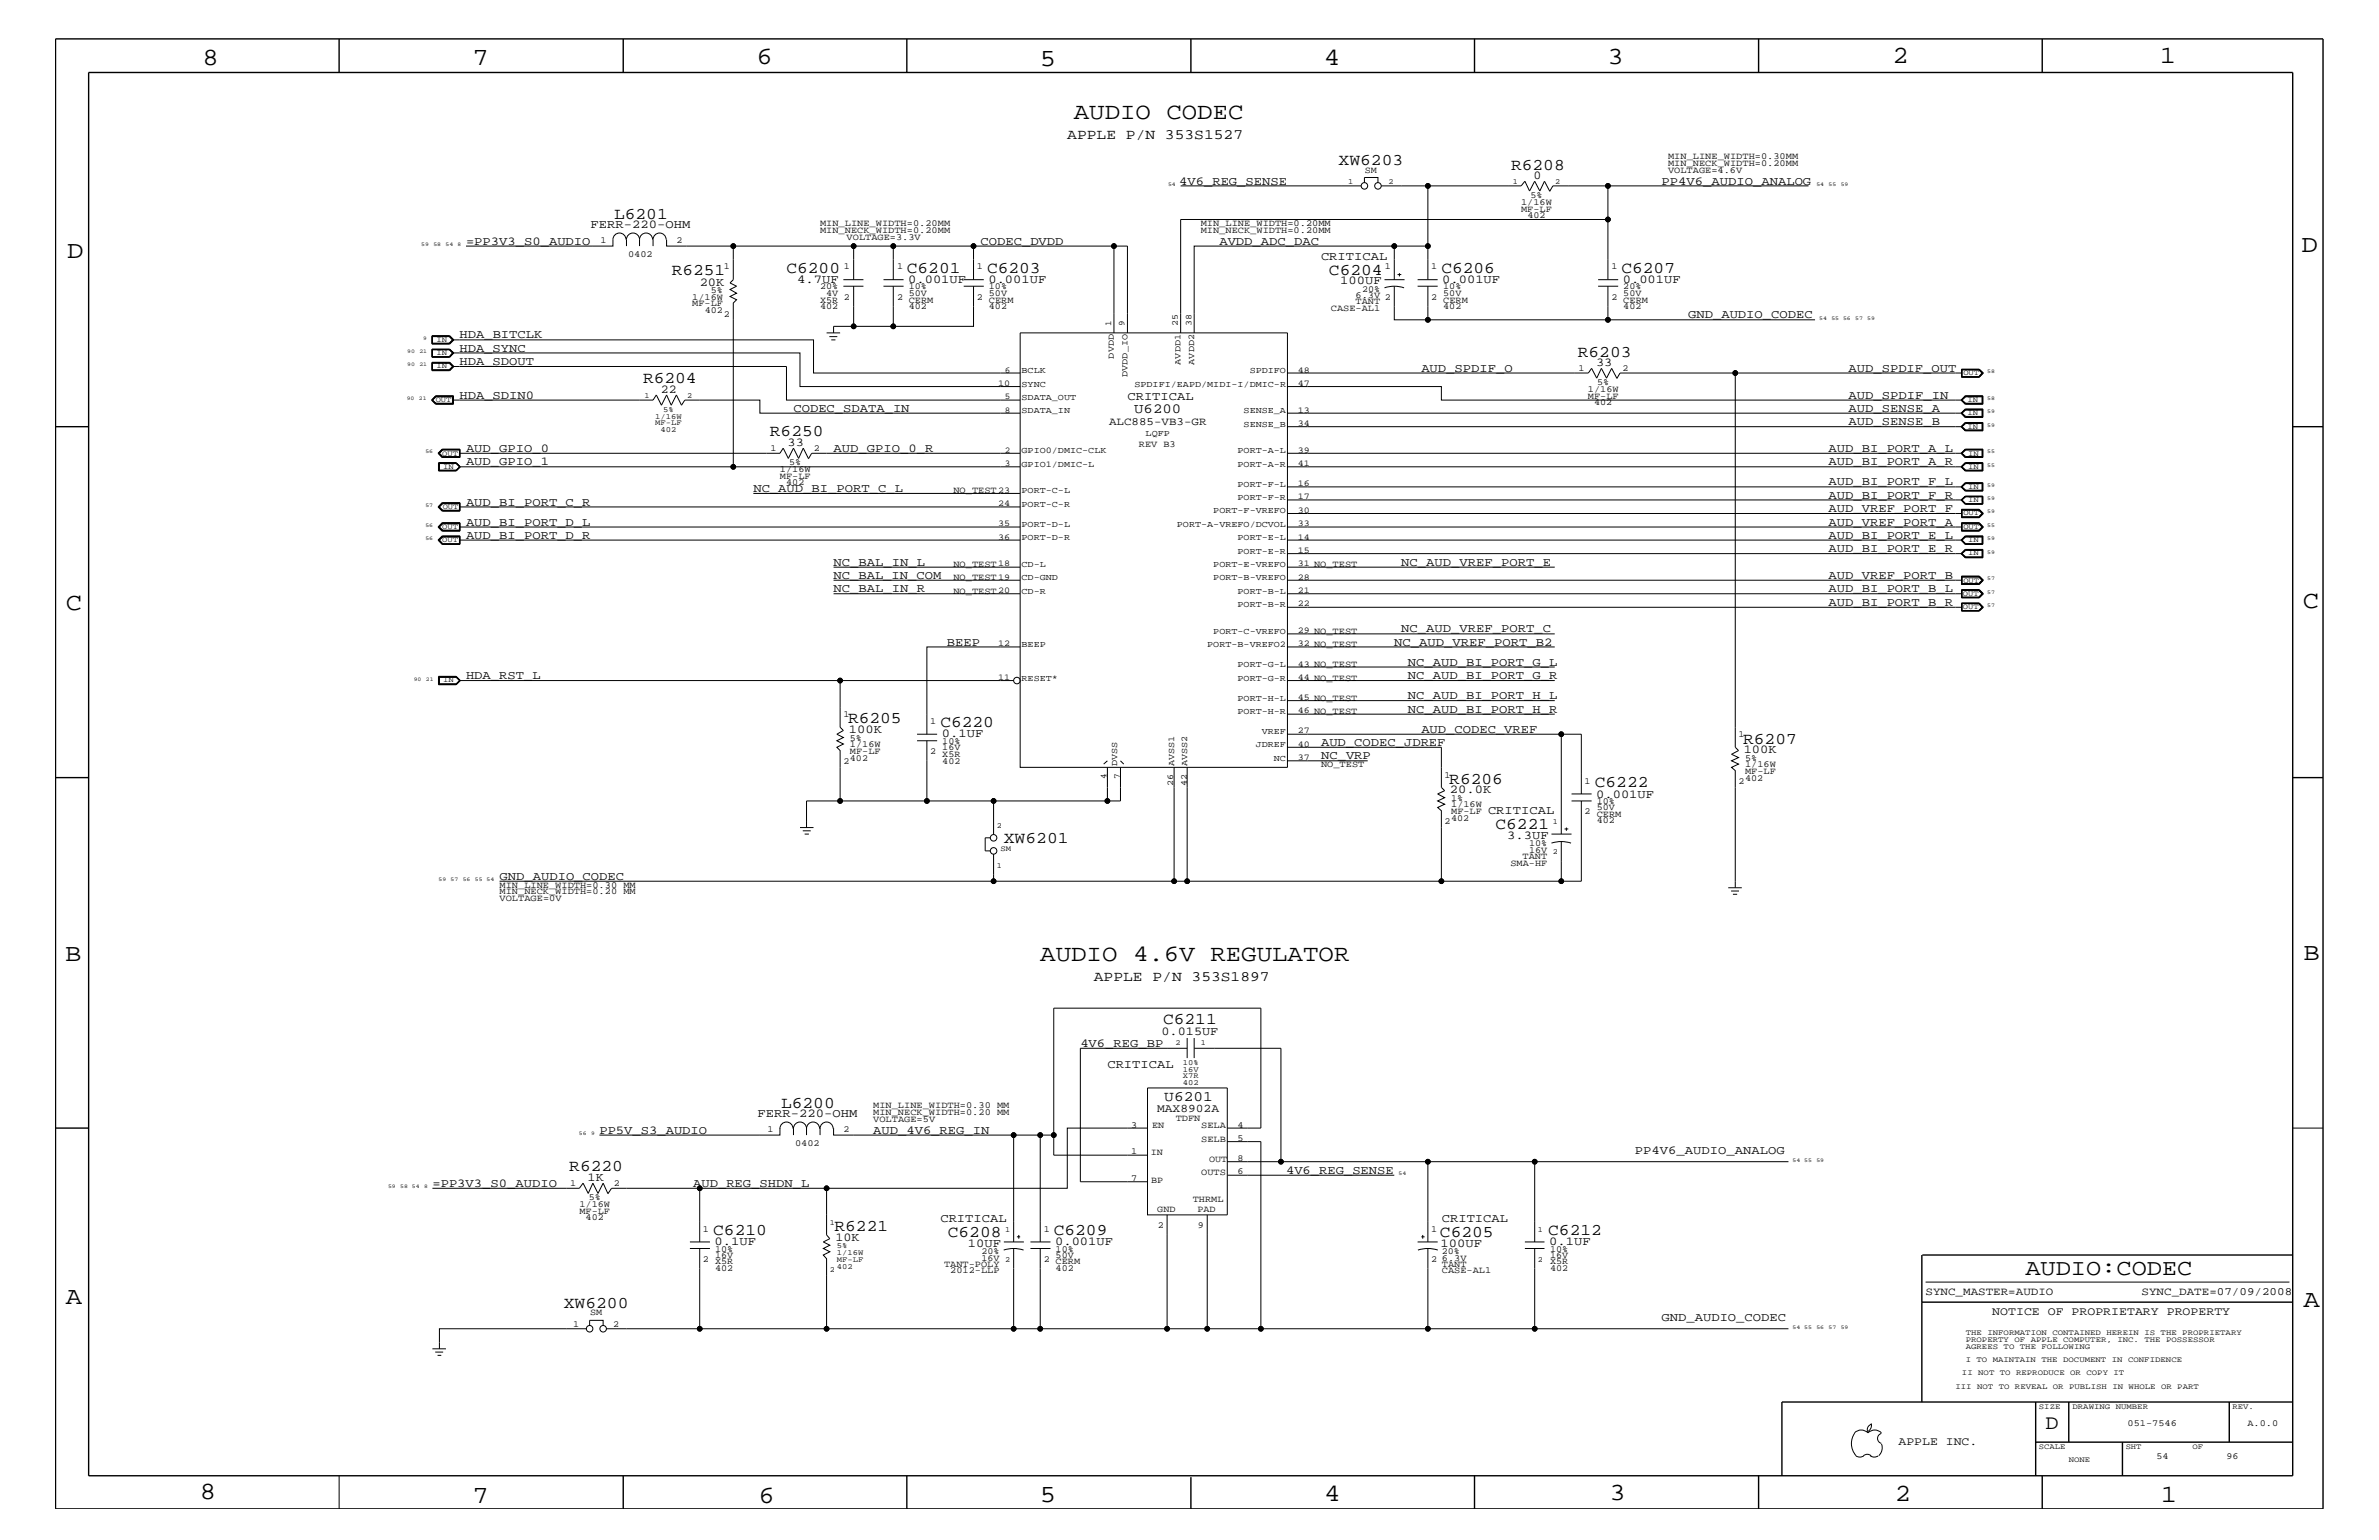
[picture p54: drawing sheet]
<svg xmlns="http://www.w3.org/2000/svg" width="432mm" height="279mm" viewBox="0 0 432 279" stroke-linecap="round" stroke-linejoin="round" font-family="sans-serif">
<defs><g id="words">
<g font-size="4.5">
<text x="36.7" y="11.7">8</text>
<text x="85.8" y="11.7">7</text>
<text x="137.3" y="11.5">6</text>
<text x="240.3" y="11.7">4</text>
<text x="291.8" y="11.5">3</text>
<text x="343.5" y="11.5">2</text>
<text x="392" y="11.5">1</text>
<text x="188.7" y="12.1">5</text>
<text x="12.2" y="46.8">D</text>
<text x="417.7" y="45.7">D</text>
<text x="11.9" y="110.6">C</text>
<text x="418" y="110.3">C</text>
<text x="11.9" y="174.3">B</text>
<text x="418.1" y="174.2">B</text>
<text x="11.9" y="236.7">A</text>
<text x="418.1" y="237.1">A</text>
<text x="36.2" y="271.9">8</text>
<text x="85.8" y="272.7">7</text>
<text x="137.7" y="272.7">6</text>
<text x="188.7" y="272.5">5</text>
<text x="240.4" y="272.3">4</text>
<text x="292.1" y="272.2">3</text>
<text x="343.9" y="272.3">2</text>
<text x="392.2" y="272.6">1</text>
</g>
<g font-size="4.2">
<text x="194.9" y="21.6">AUDIO CODEC</text>
<text x="188.8" y="174.4">AUDIO 4.6V REGULATOR</text>
</g>
<text font-size="4.1" x="367.6" y="231.3">AUDIO:CODEC</text>
<text font-size="3.7" x="371.3" y="259.3">D</text>
<g font-size="3">
<text x="243" y="30">XW6203</text>
<text x="274.3" y="30.8">R6208</text>
<text x="111.5" y="39.7">L6201</text>
<text x="121.9" y="50">R6251</text>
<text x="142.7" y="49.6">C6200</text>
<text x="164.6" y="49.6">C6201</text>
<text x="179.2" y="49.6">C6203</text>
<text x="241.2" y="49.9">C6204</text>
<text x="261.6" y="49.6">C6206</text>
<text x="294.3" y="49.6">C6207</text>
<text x="286.4" y="64.7">R6203</text>
<text x="116.7" y="69.5">R6204</text>
<text x="139.7" y="79.2">R6250</text>
<text x="153.9" y="131.3">R6205</text>
<text x="170.7" y="131.9">C6220</text>
<text x="316.4" y="134.9">R6207</text>
<text x="263.1" y="142.2">R6206</text>
<text x="289.5" y="142.9">C6222</text>
<text x="182.2" y="153">XW6201</text>
<text x="271.4" y="150.5">C6221</text>
<text x="211.1" y="185.9">C6211</text>
<text x="141.8" y="200.9">L6200</text>
<text x="103.3" y="212.5">R6220</text>
<text x="129.5" y="224.1">C6210</text>
<text x="151.5" y="223.4">R6221</text>
<text x="172" y="224.5">C6208</text>
<text x="191.3" y="224.1">C6209</text>
<text x="261.4" y="224.5">C6205</text>
<text x="281" y="224.1">C6212</text>
<text x="102.3" y="237.3">XW6200</text>
</g>
<g font-size="2.6">
<text x="193.7" y="25.3">APPLE P/N 353S1527</text>
<text x="198.5" y="178">APPLE P/N 353S1897</text>
<text x="211.3" y="199.8">U6201</text>
</g>
<text font-size="2.5" x="205.9" y="75">U6200</text>
<g font-size="2.2">
<text x="214" y="33.6">4V6_REG_SENSE</text>
<text x="278.3" y="32.5">0</text>
<text x="301.6" y="33.6">PP4V6_AUDIO_ANALOG</text>
<text x="107.2" y="41.4">FERR-220-OHM</text>
<text x="84.6" y="44.4">=PP3V3_S0_AUDIO</text>
<text x="178" y="44.4">CODEC_DVDD</text>
<text x="221.3" y="44.4">AVDD_ADC_DAC</text>
<text x="239.8" y="47.1">CRITICAL</text>
<text x="127" y="51.8">20K</text>
<text x="144.7" y="51.3">4.7UF</text>
<text x="164.8" y="51.3">0.001UF</text>
<text x="179.4" y="51.3">0.001UF</text>
<text x="243.2" y="51.6">100UF</text>
<text x="261.8" y="51.3">0.001UF</text>
<text x="294.6" y="51.3">0.001UF</text>
<text x="306.4" y="57.8">GND_AUDIO_CODEC</text>
<text x="83.4" y="61.4">HDA_BITCLK</text>
<text x="83.4" y="63.9">HDA_SYNC</text>
<text x="83.4" y="66.2">HDA_SDOUT</text>
<text x="120" y="71.2">22</text>
<text x="258" y="67.5">AUD_SPDIF_O</text>
<text x="289.7" y="66.4">33</text>
<text x="335.5" y="67.5">AUD_SPDIF_OUT</text>
<text x="83.4" y="72.3">HDA_SDIN0</text>
<text x="144" y="74.7">CODEC_SDATA_IN</text>
<text x="204.6" y="72.6">CRITICAL</text>
<text x="335.5" y="72.3">AUD_SPDIF_IN</text>
<text x="335.5" y="74.7">AUD_SENSE_A</text>
<text x="335.5" y="77.2">AUD_SENSE_B</text>
<text x="84.6" y="82">AUD_GPIO_0</text>
<text x="143" y="80.9">33</text>
<text x="151.3" y="82">AUD_GPIO_0_R</text>
<text x="331.9" y="82">AUD_BI_PORT_A_L</text>
<text x="84.6" y="84.4">AUD_GPIO_1</text>
<text x="136.7" y="89.3">NC_AUD_BI_PORT_C_L</text>
<text x="331.9" y="84.4">AUD_BI_PORT_A_R</text>
<text x="331.9" y="88.1">AUD_BI_PORT_F_L</text>
<text x="84.6" y="91.7">AUD_BI_PORT_C_R</text>
<text x="84.6" y="95.4">AUD_BI_PORT_D_L</text>
<text x="331.9" y="90.5">AUD_BI_PORT_F_R</text>
<text x="331.9" y="92.9">AUD_VREF_PORT_F</text>
<text x="331.9" y="95.4">AUD_VREF_PORT_A</text>
<text x="84.6" y="97.7">AUD_BI_PORT_D_R</text>
<text x="331.9" y="100.2">AUD_BI_PORT_E_R</text>
<text x="331.9" y="97.7">AUD_BI_PORT_E_L</text>
<text x="151.3" y="102.6">NC_BAL_IN_L</text>
<text x="151.3" y="105">NC_BAL_IN_COM</text>
<text x="151.3" y="107.5">NC_BAL_IN_R</text>
<text x="254.3" y="102.6">NC_AUD_VREF_PORT_E</text>
<text x="331.9" y="107.5">AUD_BI_PORT_B_L</text>
<text x="331.9" y="105">AUD_VREF_PORT_B</text>
<text x="331.9" y="109.9">AUD_BI_PORT_B_R</text>
<text x="171.9" y="117.2">BEEP</text>
<text x="253.1" y="117.2">NC_AUD_VREF_PORT_B2</text>
<text x="254.3" y="114.8">NC_AUD_VREF_PORT_C</text>
<text x="84.6" y="123.2">HDA_RST_L</text>
<text x="255.5" y="123.2">NC_AUD_BI_PORT_G_R</text>
<text x="255.5" y="120.8">NC_AUD_BI_PORT_G_L</text>
<text x="255.5" y="129.3">NC_AUD_BI_PORT_H_R</text>
<text x="255.5" y="126.9">NC_AUD_BI_PORT_H_L</text>
<text x="154.1" y="133">100K</text>
<text x="170.9" y="133.8">0.1UF</text>
<text x="239.8" y="135.3">AUD_CODEC_JDREF</text>
<text x="239.8" y="137.8">NC_VRP</text>
<text x="258" y="133">AUD_CODEC_VREF</text>
<text x="316.5" y="136.7">100K</text>
<text x="263.1" y="144">20.0K</text>
<text x="270.1" y="147.7">CRITICAL</text>
<text x="289.7" y="144.7">0.001UF</text>
<text x="273.6" y="152.2">3.3UF</text>
<text x="90.7" y="159.6">GND_AUDIO_CODEC</text>
<text x="196.1" y="189.9">4V6_REG_BP</text>
<text x="210.8" y="187.7">0.015UF</text>
<text x="201" y="193.7">CRITICAL</text>
<text x="137.5" y="202.6">FERR-220-OHM</text>
<text x="108.8" y="205.7">PP5V_S3_AUDIO</text>
<text x="158.5" y="205.7">AUD_4V6_REG_IN</text>
<text x="296.8" y="209.3">PP4V6_AUDIO_ANALOG</text>
<text x="78.5" y="215.3">=PP3V3_S0_AUDIO</text>
<text x="106.6" y="214.2">1K</text>
<text x="125.8" y="215.3">AUD_REG_SHDN_L</text>
<text x="233.4" y="213">4V6_REG_SENSE</text>
<text x="170.7" y="221.7">CRITICAL</text>
<text x="261.7" y="221.7">CRITICAL</text>
<text x="129.7" y="225.9">0.1UF</text>
<text x="151.6" y="225.2">10K</text>
<text x="175.7" y="226.2">10UF</text>
<text x="191.5" y="225.9">0.001UF</text>
<text x="261.5" y="226.2">100UF</text>
<text x="281.2" y="225.9">0.1UF</text>
<text x="301.6" y="239.6">GND_AUDIO_CODEC</text>
</g>
<g font-size="2.1">
<text x="210" y="201.7">MAX8902A</text>
<text x="361.6" y="238.6">NOTICE OF PROPRIETARY PROPERTY</text>
<text x="344.6" y="262.2">APPLE INC.</text>
</g>
<g font-size="2">
<text x="201.3" y="77.1">ALC885-VB3-GR</text>
<text x="349.5" y="235">SYNC_MASTER=AUDIO</text>
<text x="388.7" y="235">SYNC_DATE=07/09/2008</text>
</g>
<g font-size="1.7">
<text x="302.8" y="28.9">MIN_LINE_WIDTH=0.30MM</text>
<text x="247.7" y="31.4">SM</text>
<text x="277.8" y="35.9">5%</text>
<text x="302.8" y="31.4">VOLTAGE=4.6V</text>
<text x="302.8" y="30.2">MIN_NECK_WIDTH=0.20MM</text>
<text x="148.8" y="41">MIN_LINE_WIDTH=0.20MM</text>
<text x="217.9" y="41">MIN_LINE_WIDTH=0.20MM</text>
<text x="276.1" y="38.4">MF-LF</text>
<text x="276.1" y="37.2">1/16W</text>
<text x="277.2" y="39.6">402</text>
<text x="109" y="44.1">1</text>
<text x="114" y="46.6">0402</text>
<text x="122.8" y="44.1">2</text>
<text x="148.8" y="42.3">MIN_NECK_WIDTH=0.20MM</text>
<text x="153.7" y="43.5">VOLTAGE=3.3V</text>
<text x="217.9" y="42.3">MIN_NECK_WIDTH=0.20MM</text>
<text x="129" y="53.2">5%</text>
<text x="131.4" y="48.9">1</text>
<text x="148.8" y="52.5">20%</text>
<text x="149.9" y="53.6">4V</text>
<text x="153.2" y="48.9">1</text>
<text x="162.8" y="48.9">1</text>
<text x="164.9" y="53.6">50V</text>
<text x="164.9" y="52.5">10%</text>
<text x="177.3" y="48.9">1</text>
<text x="179.5" y="52.5">10%</text>
<text x="179.5" y="53.6">50V</text>
<text x="247.2" y="52.9">20%</text>
<text x="251.4" y="48.9">1</text>
<text x="259.8" y="48.9">1</text>
<text x="262" y="52.5">10%</text>
<text x="262" y="53.6">50V</text>
<text x="292.5" y="48.9">1</text>
<text x="294.6" y="53.6">50V</text>
<text x="294.6" y="52.5">20%</text>
<text x="125.6" y="55.6">MF-LF</text>
<text x="125.6" y="54.4">1/16W</text>
<text x="127.9" y="56.8">402</text>
<text x="131.4" y="57.4">2</text>
<text x="148.8" y="54.9">X5R</text>
<text x="148.8" y="56.1">402</text>
<text x="153.2" y="54.4">2</text>
<text x="162.8" y="54.4">2</text>
<text x="164.9" y="56.1">402</text>
<text x="164.9" y="54.9">CERM</text>
<text x="177.3" y="54.4">2</text>
<text x="179.5" y="56.1">402</text>
<text x="179.5" y="54.9">CERM</text>
<text x="241.6" y="56.4">CASE-AL1</text>
<text x="246" y="54.1">6.3V 2</text>
<text x="246" y="55.2">TANT</text>
<text x="259.8" y="54.4">2</text>
<text x="262" y="56.1">402</text>
<text x="262" y="54.9">CERM</text>
<text x="292.5" y="54.4">2</text>
<text x="294.6" y="54.9">CERM</text>
<text x="294.6" y="56.1">402</text>
<text x="286.5" y="67.3">1</text>
<text x="288.2" y="71.1">1/16W</text>
<text x="289.9" y="69.9">5%</text>
<text x="294.5" y="67.3">2</text>
<text x="288.2" y="72.3">MF-LF</text>
<text x="289.3" y="73.5">402</text>
<text x="139.9" y="81.9">1</text>
<text x="147.7" y="81.9">2</text>
<text x="206.7" y="81.1">REV B3</text>
<text x="141.6" y="85.6">1/16W</text>
<text x="141.6" y="86.9">MF-LF</text>
<text x="142.7" y="88.1">402</text>
<text x="143.3" y="84.4">5%</text>
<text x="173.1" y="89.5">NO_TEST23</text>
<text x="173.1" y="107.7">NO_TEST20</text>
<text x="173.1" y="102.9">NO_TEST18</text>
<text x="173.1" y="105.3">NO_TEST19</text>
<text x="153.1" y="130.2">1</text>
<text x="168.8" y="131.3">1</text>
<text x="154.3" y="135.6">1/16W</text>
<text x="154.3" y="134.4">5%</text>
<text x="154.3" y="136.8">MF-LF</text>
<text x="168.8" y="136.8">2 X5R</text>
<text x="171" y="135">10%</text>
<text x="171" y="136.1">16V</text>
<text x="315.6" y="133.8">1</text>
<text x="153.1" y="138.6">2</text>
<text x="154.3" y="138">402</text>
<text x="171" y="138.5">402</text>
<text x="239.8" y="139.2">NO_TEST</text>
<text x="262.2" y="141.1">1</text>
<text x="287.6" y="142.3">1</text>
<text x="315.6" y="142.3">2</text>
<text x="316.7" y="138">5%</text>
<text x="316.7" y="139.2">1/16W</text>
<text x="316.7" y="141.7">402</text>
<text x="316.7" y="140.4">MF-LF</text>
<text x="262.2" y="149.5">2</text>
<text x="263.4" y="149">402</text>
<text x="263.4" y="146.5">1/16W</text>
<text x="263.4" y="145.3">1%</text>
<text x="263.4" y="147.7">MF-LF</text>
<text x="287.6" y="147.7">2</text>
<text x="289.8" y="145.9">10%</text>
<text x="289.8" y="147">50V</text>
<text x="289.8" y="148.2">CERM</text>
<text x="289.8" y="149.4">402</text>
<text x="276.4" y="155.8">TANT</text>
<text x="277.5" y="154.7">16V</text>
<text x="277.5" y="153.5">10%</text>
<text x="90.7" y="161.1">MIN_LINE_WIDTH=0.30 MM</text>
<text x="274.2" y="157.1">SMA-HF</text>
<text x="90.7" y="163.5">VOLTAGE=0V</text>
<text x="90.7" y="162.2">MIN_NECK_WIDTH=0.20 MM</text>
<text x="158.5" y="203.5">VOLTAGE=5V</text>
<text x="158.5" y="201">MIN_LINE_WIDTH=0.30 MM</text>
<text x="158.5" y="202.3">MIN_NECK_WIDTH=0.20 MM</text>
<text x="213.4" y="203.4">TDFN</text>
<text x="139.3" y="205.3">1</text>
<text x="144.3" y="207.9">0402</text>
<text x="153.1" y="205.3">2</text>
<text x="205.3" y="204.6">3</text>
<text x="205.3" y="209.4">1</text>
<text x="208.9" y="209.6">IN</text>
<text x="209.1" y="204.7">EN</text>
<text x="218" y="207.1">SELB</text>
<text x="218" y="204.7">SELA</text>
<text x="224.6" y="204.6">4</text>
<text x="224.6" y="207">5</text>
<text x="103.5" y="215.3">1</text>
<text x="111.4" y="215.3">2</text>
<text x="205.3" y="214.2">7</text>
<text x="209" y="214.6">BP</text>
<text x="218" y="213.2">OUTS</text>
<text x="219.5" y="210.8">OUT</text>
<text x="224.6" y="210.7">8</text>
<text x="224.6" y="213">6</text>
<text x="105.2" y="219">1/16W</text>
<text x="105.2" y="220.2">MF-LF</text>
<text x="106.3" y="221.4">402</text>
<text x="106.8" y="217.8">5%</text>
<text x="210.1" y="219.8">GND</text>
<text x="216.5" y="218">THRML</text>
<text x="217.3" y="219.8">PAD</text>
<text x="127.6" y="223.5">1</text>
<text x="129.8" y="227.1">10%</text>
<text x="178.1" y="227.5">20%</text>
<text x="189.5" y="223.5">1</text>
<text x="191.6" y="227.1">10%</text>
<text x="210.1" y="222.8">2</text>
<text x="217.4" y="222.8">9</text>
<text x="259.8" y="223.5">1</text>
<text x="261.7" y="227.5">20%</text>
<text x="281.3" y="227.1">10%</text>
<text x="127.6" y="229">2 X5R</text>
<text x="129.8" y="228.2">16V</text>
<text x="129.8" y="230.7">402</text>
<text x="171.4" y="229.8">TANT-POLY</text>
<text x="172.5" y="231">2012-LLP</text>
<text x="178.1" y="228.7">16V</text>
<text x="189.5" y="229">2 CERM</text>
<text x="191.6" y="228.2">50V</text>
<text x="191.6" y="230.7">402</text>
<text x="259.8" y="229">2</text>
<text x="261.7" y="228.7">6.3V</text>
<text x="261.7" y="229.8">TANT</text>
<text x="261.7" y="231">CASE-AL1</text>
<text x="281.3" y="229.4">X5R</text>
<text x="281.3" y="228.2">16V</text>
<text x="281.3" y="230.7">402</text>
<text x="107.1" y="238.6">SM</text>
<text x="104" y="240.7">1</text>
<text x="111.3" y="240.7">2</text>
<text x="386.2" y="258.7">051-7546</text>
<text x="407.9" y="258.7">A.0.0</text>
<text x="391.4" y="264.7">54</text>
<text x="404.1" y="264.7">96</text>
</g>
<g font-size="1.6">
<text x="201.7" y="59.2" transform="rotate(-90 201.7 59.2)">1</text>
<text x="204.1" y="59.2" transform="rotate(-90 204.1 59.2)">9</text>
<text x="213.8" y="59.2" transform="rotate(-90 213.8 59.2)">25</text>
<text x="216.2" y="59.2" transform="rotate(-90 216.2 59.2)">38</text>
<text x="202.2" y="65.1" transform="rotate(-90 202.2 65.1)">DVDD</text>
<text x="181.2" y="70">10</text>
<text x="182.4" y="67.6">6</text>
<text x="185.4" y="70.1">SYNC</text>
<text x="185.4" y="67.7">BCLK</text>
<text x="204.6" y="68.4" transform="rotate(-90 204.6 68.4)">DVDD_IO</text>
<text x="205.9" y="70.1">SPDIFI/EAPD/MIDI-I/DMIC-R</text>
<text x="214.3" y="66.2" transform="rotate(-90 214.3 66.2)">AVDD1</text>
<text x="216.7" y="66.2" transform="rotate(-90 216.7 66.2)">AVDD2</text>
<text x="226.8" y="67.7">SPDIFO</text>
<text x="235.5" y="70">47</text>
<text x="235.5" y="67.6">48</text>
<text x="182.4" y="74.9">8</text>
<text x="182.4" y="72.4">5</text>
<text x="185.4" y="72.6">SDATA_OUT</text>
<text x="185.4" y="75">SDATA_IN</text>
<text x="225.7" y="75">SENSE_A</text>
<text x="225.7" y="77.4">SENSE_B</text>
<text x="235.5" y="74.9">13</text>
<text x="235.5" y="77.3">34</text>
<text x="182.4" y="82.2">2</text>
<text x="185.4" y="82.2">GPIO0/DMIC-CLK</text>
<text x="207.9" y="79">LQFP</text>
<text x="224.6" y="82.2">PORT-A-L</text>
<text x="235.5" y="82.2">39</text>
<text x="182.4" y="84.5">3</text>
<text x="185.4" y="84.7">GPIO1/DMIC-L</text>
<text x="185.4" y="89.5">PORT-C-L</text>
<text x="224.6" y="88.3">PORT-F-L</text>
<text x="224.6" y="84.7">PORT-A-R</text>
<text x="235.5" y="84.5">41</text>
<text x="235.5" y="88.2">16</text>
<text x="181.2" y="91.8">24</text>
<text x="181.2" y="95.4">35</text>
<text x="185.4" y="95.6">PORT-D-L</text>
<text x="185.4" y="92">PORT-C-R</text>
<text x="213.6" y="95.6">PORT-A-VREFO/DCVOL</text>
<text x="220.2" y="93.2">PORT-F-VREFO</text>
<text x="224.6" y="90.7">PORT-F-R</text>
<text x="235.5" y="95.4">33</text>
<text x="235.5" y="90.6">17</text>
<text x="235.5" y="93.1">30</text>
<text x="181.2" y="97.9">36</text>
<text x="185.4" y="98">PORT-D-R</text>
<text x="224.6" y="100.4">PORT-E-R</text>
<text x="224.6" y="98">PORT-E-L</text>
<text x="235.5" y="97.9">14</text>
<text x="235.5" y="100.4">15</text>
<text x="185.4" y="107.7">CD-R</text>
<text x="185.4" y="105.3">CD-GND</text>
<text x="185.4" y="102.9">CD-L</text>
<text x="220.2" y="102.9">PORT-E-VREFO</text>
<text x="220.2" y="105.3">PORT-B-VREFO</text>
<text x="224.6" y="107.7">PORT-B-L</text>
<text x="235.5" y="107.6">21</text>
<text x="235.5" y="105.2">28</text>
<text x="235.5" y="102.7">31 NO_TEST</text>
<text x="224.6" y="110.2">PORT-B-R</text>
<text x="235.5" y="110">22</text>
<text x="181.2" y="117.3">12</text>
<text x="185.4" y="117.4">BEEP</text>
<text x="219.1" y="117.4">PORT-B-VREFO2</text>
<text x="220.2" y="115">PORT-C-VREFO</text>
<text x="235.5" y="117.3">32 NO_TEST</text>
<text x="235.5" y="114.8">29 NO_TEST</text>
<text x="181.2" y="123.4">11</text>
<text x="185.4" y="123.5">RESET*</text>
<text x="224.6" y="123.5">PORT-G-R</text>
<text x="224.6" y="121">PORT-G-L</text>
<text x="235.5" y="120.9">43 NO_TEST</text>
<text x="235.5" y="123.4">44 NO_TEST</text>
<text x="224.6" y="129.6">PORT-H-R</text>
<text x="224.6" y="127.1">PORT-H-L</text>
<text x="235.5" y="127">45 NO_TEST</text>
<text x="235.5" y="129.4">46 NO_TEST</text>
<text x="227.9" y="135.6">JDREF</text>
<text x="229" y="133.2">VREF</text>
<text x="235.5" y="135.5">40</text>
<text x="235.5" y="137.9">37</text>
<text x="235.5" y="133">27</text>
<text x="200.8" y="141.4" transform="rotate(-90 200.8 141.4)">4</text>
<text x="202.8" y="139" transform="rotate(-90 202.8 139)">DVSS</text>
<text x="203.3" y="141.4" transform="rotate(-90 203.3 141.4)">7</text>
<text x="212.9" y="142.6" transform="rotate(-90 212.9 142.6)">26</text>
<text x="213.1" y="139" transform="rotate(-90 213.1 139)">AVSS1</text>
<text x="215.4" y="142.6" transform="rotate(-90 215.4 142.6)">42</text>
<text x="215.5" y="139" transform="rotate(-90 215.5 139)">AVSS2</text>
<text x="231.2" y="138">NC</text>
</g>
<g font-size="1.4">
<text x="244.7" y="33.4">1</text>
<text x="252" y="33.4">2</text>
<text x="274.6" y="33.4">1</text>
<text x="282.3" y="33.4">2</text>
<text x="79.2" y="62">IN</text>
<text x="79.2" y="64.5">IN</text>
<text x="79.2" y="66.8">IN</text>
<text x="356.4" y="68.1">OUT</text>
<text x="79.1" y="72.9">OUT</text>
<text x="117" y="72.2">1</text>
<text x="118.9" y="77.2">MF-LF</text>
<text x="118.9" y="76">1/16W</text>
<text x="120.4" y="74.7">5%</text>
<text x="124.7" y="72.2">2</text>
<text x="357.1" y="72.9">IN</text>
<text x="357.1" y="75.4">IN</text>
<text x="357.1" y="77.8">IN</text>
<text x="80.3" y="82.7">OUT</text>
<text x="119.9" y="78.3">402</text>
<text x="357.2" y="82.7">IN</text>
<text x="80.4" y="85">IN</text>
<text x="357.2" y="85">IN</text>
<text x="357.2" y="88.7">IN</text>
<text x="80.3" y="96">OUT</text>
<text x="80.3" y="92.3">OUT</text>
<text x="356.4" y="96">OUT</text>
<text x="356.4" y="93.5">OUT</text>
<text x="357.2" y="91.1">IN</text>
<text x="80.3" y="98.4">OUT</text>
<text x="357.2" y="98.4">IN</text>
<text x="357.2" y="100.8">IN</text>
<text x="356.4" y="105.7">OUT</text>
<text x="356.3" y="108.1">OUT</text>
<text x="356.3" y="110.5">OUT</text>
<text x="80.4" y="123.8">IN</text>
<text x="281.9" y="149.5">1</text>
<text x="180.9" y="150.1">2</text>
<text x="181.6" y="154.4">SM</text>
<text x="281.9" y="155">2</text>
<text x="180.9" y="157.4">1</text>
<text x="213.4" y="189.5">2</text>
<text x="217.9" y="189.5">1</text>
<text x="214.7" y="195.6">X7R</text>
<text x="214.7" y="194.4">16V</text>
<text x="214.7" y="193.2">10%</text>
<text x="214.7" y="196.8">402</text>
<text x="150.6" y="222.3">1</text>
<text x="151.9" y="226.5">5%</text>
<text x="151.9" y="227.7">1/16W</text>
<text x="182.5" y="223.5">1</text>
<text x="279.1" y="223.5">1</text>
<text x="150.6" y="230.7">2</text>
<text x="151.9" y="229">MF-LF</text>
<text x="151.9" y="230.2">402</text>
<text x="182.5" y="229">2</text>
<text x="279.1" y="229">2</text>
<text x="356.8" y="242.3">THE INFORMATION CONTAINED HEREIN IS THE PROPRIETARY</text>
<text x="356.8" y="243.5">PROPERTY OF APPLE COMPUTER, INC. THE POSSESSOR</text>
<text x="356.8" y="244.7">AGREES TO THE FOLLOWING</text>
<text x="354.9" y="252">III NOT TO REVEAL OR PUBLISH IN WHOLE OR PART</text>
<text x="356.1" y="249.5">II NOT TO REPRODUCE OR COPY IT</text>
<text x="356.8" y="247.1">I TO MAINTAIN THE DOCUMENT IN CONFIDENCE</text>
<text x="370.1" y="255.6">SIZE</text>
<text x="376.2" y="255.6">DRAWING NUMBER</text>
<text x="405.2" y="255.6">REV.</text>
<text x="370.1" y="262.9">SCALE</text>
<text x="385.8" y="262.9">SHT</text>
<text x="397.9" y="262.9">OF</text>
<text x="375.5" y="265.3">NONE</text>
</g>
<g font-size="1">
<text x="212" y="33.7">54</text>
<text x="329.7" y="33.7">54</text>
<text x="331.9" y="33.7">55</text>
<text x="334.1" y="33.7">59</text>
<text x="76.5" y="44.6">59</text>
<text x="78.7" y="44.6">58</text>
<text x="80.9" y="44.6">54</text>
<text x="83.1" y="44.6">8</text>
<text x="330.2" y="58">54</text>
<text x="332.4" y="58">55 56</text>
<text x="336.7" y="58">57</text>
<text x="338.9" y="58">59</text>
<text x="73.9" y="64">90</text>
<text x="76.1" y="64">21</text>
<text x="76.8" y="61.7">9</text>
<text x="73.9" y="66.5">90</text>
<text x="76.1" y="66.5">21</text>
<text x="360.7" y="67.7">58</text>
<text x="73.8" y="72.6">90</text>
<text x="76" y="72.6">21</text>
<text x="360.7" y="72.6">58</text>
<text x="360.7" y="75">59</text>
<text x="360.7" y="77.4">59</text>
<text x="77.2" y="82.2">56</text>
<text x="360.7" y="82.2">55</text>
<text x="360.7" y="84.7">55</text>
<text x="360.7" y="88.3">59</text>
<text x="77.2" y="95.6">56</text>
<text x="77.2" y="92">57</text>
<text x="360.7" y="95.6">55</text>
<text x="360.7" y="93.2">59</text>
<text x="360.7" y="90.7">59</text>
<text x="77.2" y="98">56</text>
<text x="360.7" y="98">59</text>
<text x="360.7" y="100.4">59</text>
<text x="360.7" y="105.3">57</text>
<text x="360.7" y="107.7">57</text>
<text x="360.7" y="110.2">57</text>
<text x="75.1" y="123.5">90</text>
<text x="77.3" y="123.5">21</text>
<text x="79.6" y="159.9">59</text>
<text x="81.8" y="159.9">57</text>
<text x="84" y="159.9">56</text>
<text x="86.2" y="159.9">55 54</text>
<text x="105.1" y="205.9">56</text>
<text x="107.3" y="205.9">9</text>
<text x="70.4" y="215.6">59</text>
<text x="72.6" y="215.6">58 54</text>
<text x="77" y="215.6">8</text>
<text x="253.8" y="213.2">54</text>
<text x="325.4" y="210.8">54 55</text>
<text x="329.7" y="210.8">59</text>
<text x="325.4" y="241.1">54 55</text>
<text x="329.7" y="241.1">56</text>
<text x="331.9" y="241.1">57</text>
<text x="334.1" y="241.1">59</text>
</g>
</g></defs>
<g fill="none" stroke="#000" stroke-width=".18">
<path d="M214.3 33.7h32.8M247.7 33.1v-.9h2.4v.9M250.7 33.7h25.4l.7-.8 .8 1.8 1-1.8 .9 1.8 .8-1.8 1 1.8M259.2 33.7v17M291.8 33.7v17M291.8 39.8h-77.5v20.6M328.3 33.7h-46.4l-.6 1M113.6 43.5a1.19 1.19 0 0 0-1.2-1.2 1.19 1.19 0 0 0-1.1 1.2v1.1h-26.7M116.1 43.5a1.19 1.19 0 0 1 1.2-1.2 1.19 1.19 0 0 1 1.1 1.2M116.1 43.5a1.19 1.19 0 0 0-1.2-1.2 1.19 1.19 0 0 0-1.2 1.2v1.1M116.1 43.5v1.1M120.9 43.5a1.19 1.19 0 0 0-1.2-1.2 1.19 1.19 0 0 0-1.2 1.2v1.1"/>
<path d="M121 43.5v1.1h41.1M133.1 44.6v6.1l-.6 .6 1.2 .6-1.2 .6 1.2 .7-1.2 .6 1.2 .6-.6 .6v29.7h-49.7M153.1 51.9h3.6M153.1 50.7h3.6M154.9 51.9v7.3h-3.6v1.2M154.9 44.6v6.1M154.9 59.2h7.2M160.4 51.9h3.6M160.4 50.7h3.6M162.1 51.9v7.3h14.6v-7.3M174.9 51.9h3.7M174.9 50.7h3.7"/>
<path d="M176.7 44.6h-14.6v6.1M202.2 44.6h-25.5v6.1M202.2 44.6h2.4v15.8M202.2 44.6v15.8M251.3 52.2a5.7 5.7 0 0 1 3.5 0M251.3 50.7h3.6M253.1 51.9v6.1h6.1v-6.1M253.1 44.6v6.1M253.7 49.8h.6M254 49.6v.6M257.3 51.9h3.6M257.3 50.7h3.6"/>
<path d="M259.2 44.6h-42.5v15.8M259.2 58h32.6M290.1 51.9h3.6M290.1 50.7h3.6M291.8 51.9v6.1h37.6M78.4 60.9h3.2l.8 .8-.8 .7h-3.2zM78.4 65.7h3.2l.8 .8-.8 .8h-3.2zM78.4 62.3h3.2M78.4 61h3.2M78.4 67.2h3.2M78.4 65.8h3.2M78.5 61v1.3"/>
<path d="M78.5 63.4h3.1l.6 .6-.6 .7h-3.1zM78.5 65.8v1.4M78.5 61.1h3l.6 .6M78.5 65.9h3l.6 .6M78.5 72.6l.7 .6M78.5 72.6l.7-.6h2.9v1.2M79.1 71.8h3.2v1.5h-3.2l-.8-.7zM79.1 71.9h3.1v1.3h-3.1l-.6-.6zM79.1 71.8l-.7 .8 .7 .7h3.2M81.5 63.4l.6 .6M81.6 61l.6 .7-.6 .6M81.6 63.4h-3.2v1.4h3.2"/>
<path d="M81.6 61l.7 .7-.7 .6M81.6 63.4l.8 .6-.8 .8M81.6 63.4l.7 .6-.7 .8M81.6 65.8l.6 .7-.6 .7M81.6 65.8l.7 .7-.7 .7M82.1 61.7h65.6v6h37.5M82.1 66.5h60.6v6.1h42.5M82.1 72.6h36.4l.6-.9 1 1.8 .9-1.8 .8 1.8 1-1.8 .9 1.8 .6-.9h13.6v2.4h47.3M82.1 64h63.1v6.1h40M82.1 61.7l-.6 .6h-3M82.1 64l-.6 .7M82.1 66.5l-.6 .6h-3"/>
<path d="M150 60.4h2.5M150.5 61.1h1.5M150.9 61.7h.7M185.2 60.4h48.5v78.8h-48.5zM233.7 70.1h27.9v2.5h94.5M233.7 67.7h54.6l.6-.9 .9 1.8 .9-1.8 .9 1.8 .9-1.8 1 1.8M233.7 75h122.4M233.7 77.4h122.4M315 67.7v67.9l.6 .6-1.3 .6 1.3 .6-1.3 .6 1.3 .6-1.3 .6 .7 .6v21.3M355.9 72.6l.8-.8h3.2v1.5h-3.2zM355.9 75l.8-.8h3.2v1.5h-3.2zM355.9 77.4l.8-.7h3.2v1.5h-3.2z"/>
<path d="M356 72.6l.7 .6h3.1M356 75l.7-.7h3.1v1.4M356 77.4l.7-.7h3.1v1.4h-3.1zM356 75l.7 .6h3.1M356 75l.7 .7M356.1 72.6l.7-.6h2.9v1.2M356.1 67.7h-62.1l-.5 1M356.1 72.6l.7 .6M356.1 77.4l.7-.6h2.9v1.2h-2.9zM356.7 71.8l-.7 .8M356.8 74.4l-.7 .6M359.2 67.1h-3.1v1.3h3.1"/>
<path d="M359.2 67.1l.6 .6-.6 .7M359.2 67.1l.5 .6-.5 .7M359.2 67h-3.2v1.4h3.2M359.2 67l.8 .7-.8 .7M359.2 67l.7 .7-.7 .7M359.7 74.4v1.2h-2.9l-.7-.6M359.8 71.8v1.5h-3.1l-.7-.7M359.8 71.9h-3.1l-.7 .7M359.8 74.4h-3.1l-.7 .6M79.6 83.9h3.2l.8 .8-.8 .8h-3.2zM79.7 84h3.1l.7 .7-.7 .7h-3.1zM79.7 95.6l.6-.7h3.1v1.3h-3.1z"/>
<path d="M79.8 84.1h3l.6 .6-.6 .6h-3zM80.3 81.5h3.2v1.5h-3.2l-.8-.8zM80.3 91.2h3.2v1.5h-3.2l-.8-.7zM80.3 94.9h3.2v1.5h-3.2l-.8-.8zM80.3 97.2h3.2v1.5h-3.2l-.8-.7zM80.3 94.9l-.7 .7 .7 .7h3.2M80.3 91.2l-.7 .8 .7 .7h3.2M80.3 81.6l-.6 .6 .6 .7h3.1v-1.3M80.3 92.7l-.6-.7 .6-.7h3.1v1.4M80.3 97.4h3.1v1.3h-3.1M80.3 97.4l-.6 .6 .6 .7M80.3 97.4l-.5 .6 .5 .7"/>
<path d="M83.4 91.4h-3.1l-.5 .6 .5 .6h3.1M83.4 81.6h-3.1l-.5 .6 .5 .6h3.1M83.4 82.2h58.2l.6-.9 .9 1.9 .9-1.9 .9 1.9 .9-1.9 .9 1.9M83.4 95h-3.1l-.5 .6 .5 .6M83.4 95.6h101.8M83.4 98h101.8M83.4 92h101.8M83.5 81.6h-3.2l-.7 .6 .7 .8M83.5 97.3h-3.2l-.7 .7 .7 .7M133.1 84.7h52.1M136.7 89.5h48.5M185.2 82.2h-37.9l-.6 1.1"/>
<path d="M233.7 82.2h122.4M233.7 95.6h122.4M233.7 98h122.4M233.7 84.7h122.4M233.7 93.2h122.4M233.7 88.3h122.4M233.7 90.7h122.4M355.9 82.2l.8-.7h3.2v1.5h-3.2zM355.9 98l.8-.8h3.2v1.5h-3.2zM355.9 84.7l.8-.8h3.2v1.6h-3.2zM355.9 88.3l.8-.7h3.2v1.5h-3.2zM356 82.2l.7 .7h3.1"/>
<path d="M356 82.2l.7-.6h3.1v1.4M356 94.9h3.2l.8 .7-.8 .8h-3.2zM356 98l.7 .7h3.1M356 98l.7-.7h3.1v1.4M356 90.7l.7 .7h3.1M356 92.4h3.2l.8 .8-.8 .7h-3.2zM356 84.7l.7-.7h3.1v1.4h-3.1zM356 82.2l.7 .8M356 92.5h3.2l.7 .7-.7 .6h-3.2M356 90.7l.7 .8M356 98l.7 .7M356.1 82.2l.7-.6h2.9v1.2h-2.9z"/>
<path d="M356.1 84.7l.7-.6h2.9v1.2h-2.9zM356.1 88.3l.7-.6h2.9v1.2h-2.9zM356.1 94.9h3.1l.6 .7-.6 .6h-3.1zM356.1 95h3.1l.5 .6-.5 .6M356.1 92.6h3.1l.5 .6-.5 .6h-3.1M356.1 92.5v1.3M356.7 90h3.2v1.5h-3.2M356.7 87.7h3.1v1.3h-3.1l-.7-.7zM356.7 99.8h3.1v1.3h-3.1l-.7-.7zM356.7 90l-.8 .7 .8 .8M356.7 90l-.7 .7M356.8 90.1l-.7 .6 .7 .7"/>
<path d="M356.8 97.4l-.7 .6 .7 .7M359.2 92.5l.6 .7-.6 .6M359.2 94.9l.7 .7-.7 .7h-3.2M359.7 90.1v1.3M359.7 97.4v1.3M359.8 97.4h-3.1l-.7 .6M359.8 90v1.5M359.8 90.1h-3.1l-.7 .6M151.3 105.3h33.9M151.3 107.7h33.9M151.3 102.9h33.9M185.2 117.4h-17v15.8"/>
<path d="M233.7 105.3h122.4M233.7 107.7h122.4M233.7 110.2h122.4M233.7 102.9h48.5M233.7 117.4h48.5M233.7 100.4h122.4M233.7 115h48.5M355.9 100.4l.8-.7h3.2v1.5h-3.2zM356 104.5h3.2l.8 .8-.8 .7h-3.2zM356 107h3.2l.8 .7-.8 .8h-3.2zM356 104.6h3.2l.7 .7-.7 .7M356 107h3.2l.7 .7-.7 .7h-3.2"/>
<path d="M356.1 107.1h3.1l.5 .6-.5 .6h-3.1M356.1 100.4l.7-.5h2.9v1.1h-2.9zM356.1 104.7h3.1l.6 .6-.6 .6h-3.1zM356.1 107v1.4M359.2 109.5l.5 .7-.5 .6M359.2 109.5h-3.1v1.3h3.1M359.2 104.7l.5 .6-.5 .6h-3.1M359.2 107l.6 .7-.6 .7M359.2 109.5l.6 .7-.6 .6M359.2 109.4h-3.2v1.5h3.2M359.2 109.4l.8 .8-.8 .7M359.2 109.4l.7 .8-.7 .7"/>
<path d="M79.6 122.7h3.2l.8 .8-.8 .7h-3.2zM79.7 122.8h3.1l.7 .7-.7 .6h-3.1zM79.8 122.9h3l.6 .6-.6 .6h-3zM83.4 123.5h69.1M166.5 134.4h3.6M166.5 133.2h3.6M168.2 134.4v10.9h12.1M184 123.5h-31.5v8.4l.6 .6-1.2 .7 1.2 .6-1.2 .6 1.2 .6-1.2 .6 .6 .6v9.1h15.7M201 139.2v6.1h2.4v-6.1M201 138l-.7 .6M203.4 138l.6 .6M213.1 139.2v20.7h48.5"/>
<path d="M215.5 139.2v20.7M233.7 135.6h27.9v7.3l.6 .6-1.3 .5 1.3 .7-1.3 .6 1.3 .6-1.3 .6 .7 .6v12.8h21.8M233.7 133.2h49.7v18.1M233.7 123.5h48.5M233.7 121h48.5M233.7 127.1h48.5M233.7 138h14.5M233.7 129.6h48.5M283.4 133.2h3.6v10.8M90.7 159.9h122.4M145.2 150.1h2.5M145.7 150.7h1.5"/>
<path d="M146.1 151.3h.7M152.5 145.3h-6.1v4.8M179.7 152h-.9v2.4h.9M180.3 145.3h20.7M180.3 145.3v6M180.3 155v4.9M281.6 153a5.8 5.8 0 0 1 3.6 0M281.6 151.3h3.6M283.4 152.6v7.3M284 150.4h.6M284.3 150.1v.6M285.2 145.3h3.7"/>
<path d="M285.2 144h3.7M287 145.3v14.6h-3.6M313.7 161.1h2.4M314.2 161.7h1.4M314.5 162.2h.8M208.3 197.4h14.5v23h-14.5zM215.5 190.2h-19.4v24.2h12.2M215.5 188.3v3.7M216.7 188.3v3.7M216.7 190.2h15.8v20.6M78.5 215.6h26.7l.6-.9 1 1.8 .8-1.8 .9 1.8 1-1.8 .8 1.8M127 215.6v9.7"/>
<path d="M141.6 204.7v1.2h-32.8M141.6 204.8a1.19 1.19 0 0 1 1.1-1.2 1.19 1.19 0 0 1 1.2 1.2M144 204.8a1.19 1.19 0 0 1 1.2-1.2 1.19 1.19 0 0 1 1.2 1.2 1.19 1.19 0 0 1 1.2-1.2 1.19 1.19 0 0 1 1.2 1.2M144 204.7v1.2M146.4 204.7v1.2M148.8 204.8a1.19 1.19 0 0 1 1.2-1.2 1.19 1.19 0 0 1 1.2 1.2M148.8 204.7v1.2M150 215.6h-39l-.7 1M151.3 204.7v1.2h32.7M188.8 205.9h-4.8v19.4M191.3 205.9h-2.5v19.4M208.3 204.7h-14.6v10.9h-43.7v8.5l.6 .6-1.2 .6 1.2 .6-1.2 .6 1.2 .6-1.2 .6 .6 .7v12.7"/>
<path d="M222.8 207.1h6.1v34h30.3M222.8 204.7h6.1v-21.8h-37.6v26.7h17M222.8 210.8h36.4M222.8 213.2h30.3M278.6 210.8h-19.4v14.5M324.6 210.8h-46v14.5M416.1 204.7h5.5M125.2 226.5h3.7M125.2 225.3h3.7M127 226.5v14.6h-16.9M182.2 226.8a5.8 5.8 0 0 1 3.6 0M182.2 225.3h3.6"/>
<path d="M184 226.5v14.6h4.8M184.6 224.4h.6M184.9 224.1v.6M187 226.5h3.7M187 225.3h3.7M188.8 226.5v14.6M211.8 220.4v20.7h7.3v-20.7M257.3 225.3h3.6M257.4 226.8a5.8 5.8 0 0 1 3.6 0M258 224.4h.6M258.2 224.1v.6M259.2 226.5v14.6h19.4"/>
<path d="M276.8 226.5h3.5M276.8 225.3h3.5M278.6 226.5v14.6h46M349.5 232.6h66M78.5 244.7h2.4M79 245.3h1.4M79.4 245.9h.7M106.4 241.1h-26.6v3.6M107 240.5v-.9h2.5v.9M127 241.1h57M188.8 241.1h23M219.1 241.1h9.8"/>
<path d="M336.6 260a1.69 1.69 0 0 1 2.4 0 1.72 1.72 0 0 1 2.5 0M339.6 258.3l.1 .1a1.27 1.27 0 0 1-.7 1.3M339.6 258.4a.99 .99 0 0 0-.6 1.4M61.6 267.7v6.1M336.6 260a3.3 3.3 0 0 0 .3 4.1M336.9 264.1l.7 .3 .7-.3M338.2 264.1l.7-.3 .7 .3M339.5 264.1l.7 .3 .7-.3M341.5 260.1a.93 .93 0 0 0-.7 .9 .93 .93 0 0 0 .7 .9M341.5 262l.1 .7a1.99 1.99 0 0 1-.6 1.4"/>
<circle cx="247.6" cy="33.7" r=".59"/>
<circle cx="250.1" cy="33.7" r=".59"/>
<circle cx="259.2" cy="33.7" r=".42"/>
<circle cx="291.8" cy="39.8" r=".42"/>
<circle cx="291.8" cy="33.7" r=".42"/>
<circle cx="133.1" cy="44.6" r=".42"/>
<circle cx="154.9" cy="59.2" r=".42"/>
<circle cx="154.9" cy="44.6" r=".42"/>
<circle cx="162.1" cy="59.2" r=".42"/>
<circle cx="162.1" cy="44.6" r=".42"/>
<circle cx="176.7" cy="44.6" r=".42"/>
<circle cx="202.2" cy="44.6" r=".42"/>
<circle cx="253.1" cy="44.6" r=".42"/>
<circle cx="259.2" cy="58" r=".42"/>
<circle cx="259.2" cy="44.6" r=".42"/>
<circle cx="291.8" cy="58" r=".42"/>
<circle cx="315" cy="67.7" r=".42"/>
<circle cx="133.1" cy="84.7" r=".42"/>
<circle cx="152.5" cy="123.5" r=".42"/>
<circle cx="184.6" cy="123.5" r=".59"/>
<circle cx="283.4" cy="133.2" r=".42"/>
<circle cx="152.5" cy="145.3" r=".42"/>
<circle cx="168.2" cy="145.3" r=".42"/>
<circle cx="180.3" cy="145.3" r=".42"/>
<circle cx="180.3" cy="159.9" r=".42"/>
<circle cx="180.3" cy="154.4" r=".59"/>
<circle cx="180.3" cy="152" r=".59"/>
<circle cx="201" cy="145.3" r=".42"/>
<circle cx="213.1" cy="159.9" r=".42"/>
<circle cx="215.5" cy="159.9" r=".42"/>
<circle cx="261.6" cy="159.9" r=".42"/>
<circle cx="283.4" cy="159.9" r=".42"/>
<circle cx="127" cy="215.6" r=".42"/>
<circle cx="150" cy="215.6" r=".42"/>
<circle cx="184" cy="205.9" r=".42"/>
<circle cx="188.8" cy="205.9" r=".42"/>
<circle cx="191.3" cy="205.9" r=".42"/>
<circle cx="232.5" cy="210.8" r=".42"/>
<circle cx="259.2" cy="210.8" r=".42"/>
<circle cx="278.6" cy="210.8" r=".42"/>
<circle cx="107" cy="241.1" r=".59"/>
<circle cx="109.5" cy="241.1" r=".59"/>
<circle cx="127" cy="241.1" r=".42"/>
<circle cx="150" cy="241.1" r=".42"/>
<circle cx="184" cy="241.1" r=".42"/>
<circle cx="188.8" cy="241.1" r=".42"/>
<circle cx="211.8" cy="241.1" r=".42"/>
<circle cx="219.1" cy="241.1" r=".42"/>
<circle cx="228.9" cy="241.1" r=".42"/>
<circle cx="259.2" cy="241.1" r=".42"/>
<circle cx="278.6" cy="241.1" r=".42"/>
</g>
<g fill="none" stroke="#000" stroke-width=".25">
<path d="M10.1 7.1h411.5v266.7h-411.5zM16.1 13.2h400v254.5h-400zM61.6 7.1v6.1M113.1 7.1v6.1M164.6 7.1v6.1M216.2 7.1v6.1M267.6 7.1v6.1M319.2 7.1v6.1M370.7 7.1v6.1M10.1 77.4h6M416.1 77.4h5.5M10.1 141.1h6"/>
<path d="M416.1 141.1h5.5M10.1 204.7h6M348.8 236.2h67.3M348.8 227.7v26.7M348.9 227.7h67.2M369.5 254.4v13.3M375.5 254.4v7.2M404.6 254.4v7.2M416.1 254.4h-92.7v13.3M113.1 267.7v6.1M164.6 267.7v6.1M216.2 268v5.8"/>
<path d="M267.6 267.7v6.1M319.2 267.7v6.1M369.5 261.6h46.6M370.7 267.7v6.1M385.2 261.6v6.1"/>
</g>
<g fill="#000">
<circle cx="259.2" cy="33.7" r=".42"/>
<circle cx="291.8" cy="39.8" r=".42"/>
<circle cx="291.8" cy="33.7" r=".42"/>
<circle cx="133.1" cy="44.6" r=".42"/>
<circle cx="154.9" cy="59.2" r=".42"/>
<circle cx="154.9" cy="44.6" r=".42"/>
<circle cx="162.1" cy="59.2" r=".42"/>
<circle cx="162.1" cy="44.6" r=".42"/>
<circle cx="176.7" cy="44.6" r=".42"/>
<circle cx="202.2" cy="44.6" r=".42"/>
<circle cx="253.1" cy="44.6" r=".42"/>
<circle cx="259.2" cy="58" r=".42"/>
<circle cx="259.2" cy="44.6" r=".42"/>
<circle cx="291.8" cy="58" r=".42"/>
<circle cx="315" cy="67.7" r=".42"/>
<circle cx="133.1" cy="84.7" r=".42"/>
<circle cx="152.5" cy="123.5" r=".42"/>
<circle cx="283.4" cy="133.2" r=".42"/>
<circle cx="152.5" cy="145.3" r=".42"/>
<circle cx="168.2" cy="145.3" r=".42"/>
<circle cx="180.3" cy="145.3" r=".42"/>
<circle cx="180.3" cy="159.9" r=".42"/>
<circle cx="201" cy="145.3" r=".42"/>
<circle cx="213.1" cy="159.9" r=".42"/>
<circle cx="215.5" cy="159.9" r=".42"/>
<circle cx="261.6" cy="159.9" r=".42"/>
<circle cx="283.4" cy="159.9" r=".42"/>
<circle cx="127" cy="215.6" r=".42"/>
<circle cx="150" cy="215.6" r=".42"/>
<circle cx="184" cy="205.9" r=".42"/>
<circle cx="188.8" cy="205.9" r=".42"/>
<circle cx="191.3" cy="205.9" r=".42"/>
<circle cx="232.5" cy="210.8" r=".42"/>
<circle cx="259.2" cy="210.8" r=".42"/>
<circle cx="278.6" cy="210.8" r=".42"/>
<circle cx="127" cy="241.1" r=".42"/>
<circle cx="150" cy="241.1" r=".42"/>
<circle cx="184" cy="241.1" r=".42"/>
<circle cx="188.8" cy="241.1" r=".42"/>
<circle cx="211.8" cy="241.1" r=".42"/>
<circle cx="219.1" cy="241.1" r=".42"/>
<circle cx="228.9" cy="241.1" r=".42"/>
<circle cx="259.2" cy="241.1" r=".42"/>
<circle cx="278.6" cy="241.1" r=".42"/>
</g>
<use href="#words"/>
</svg>
